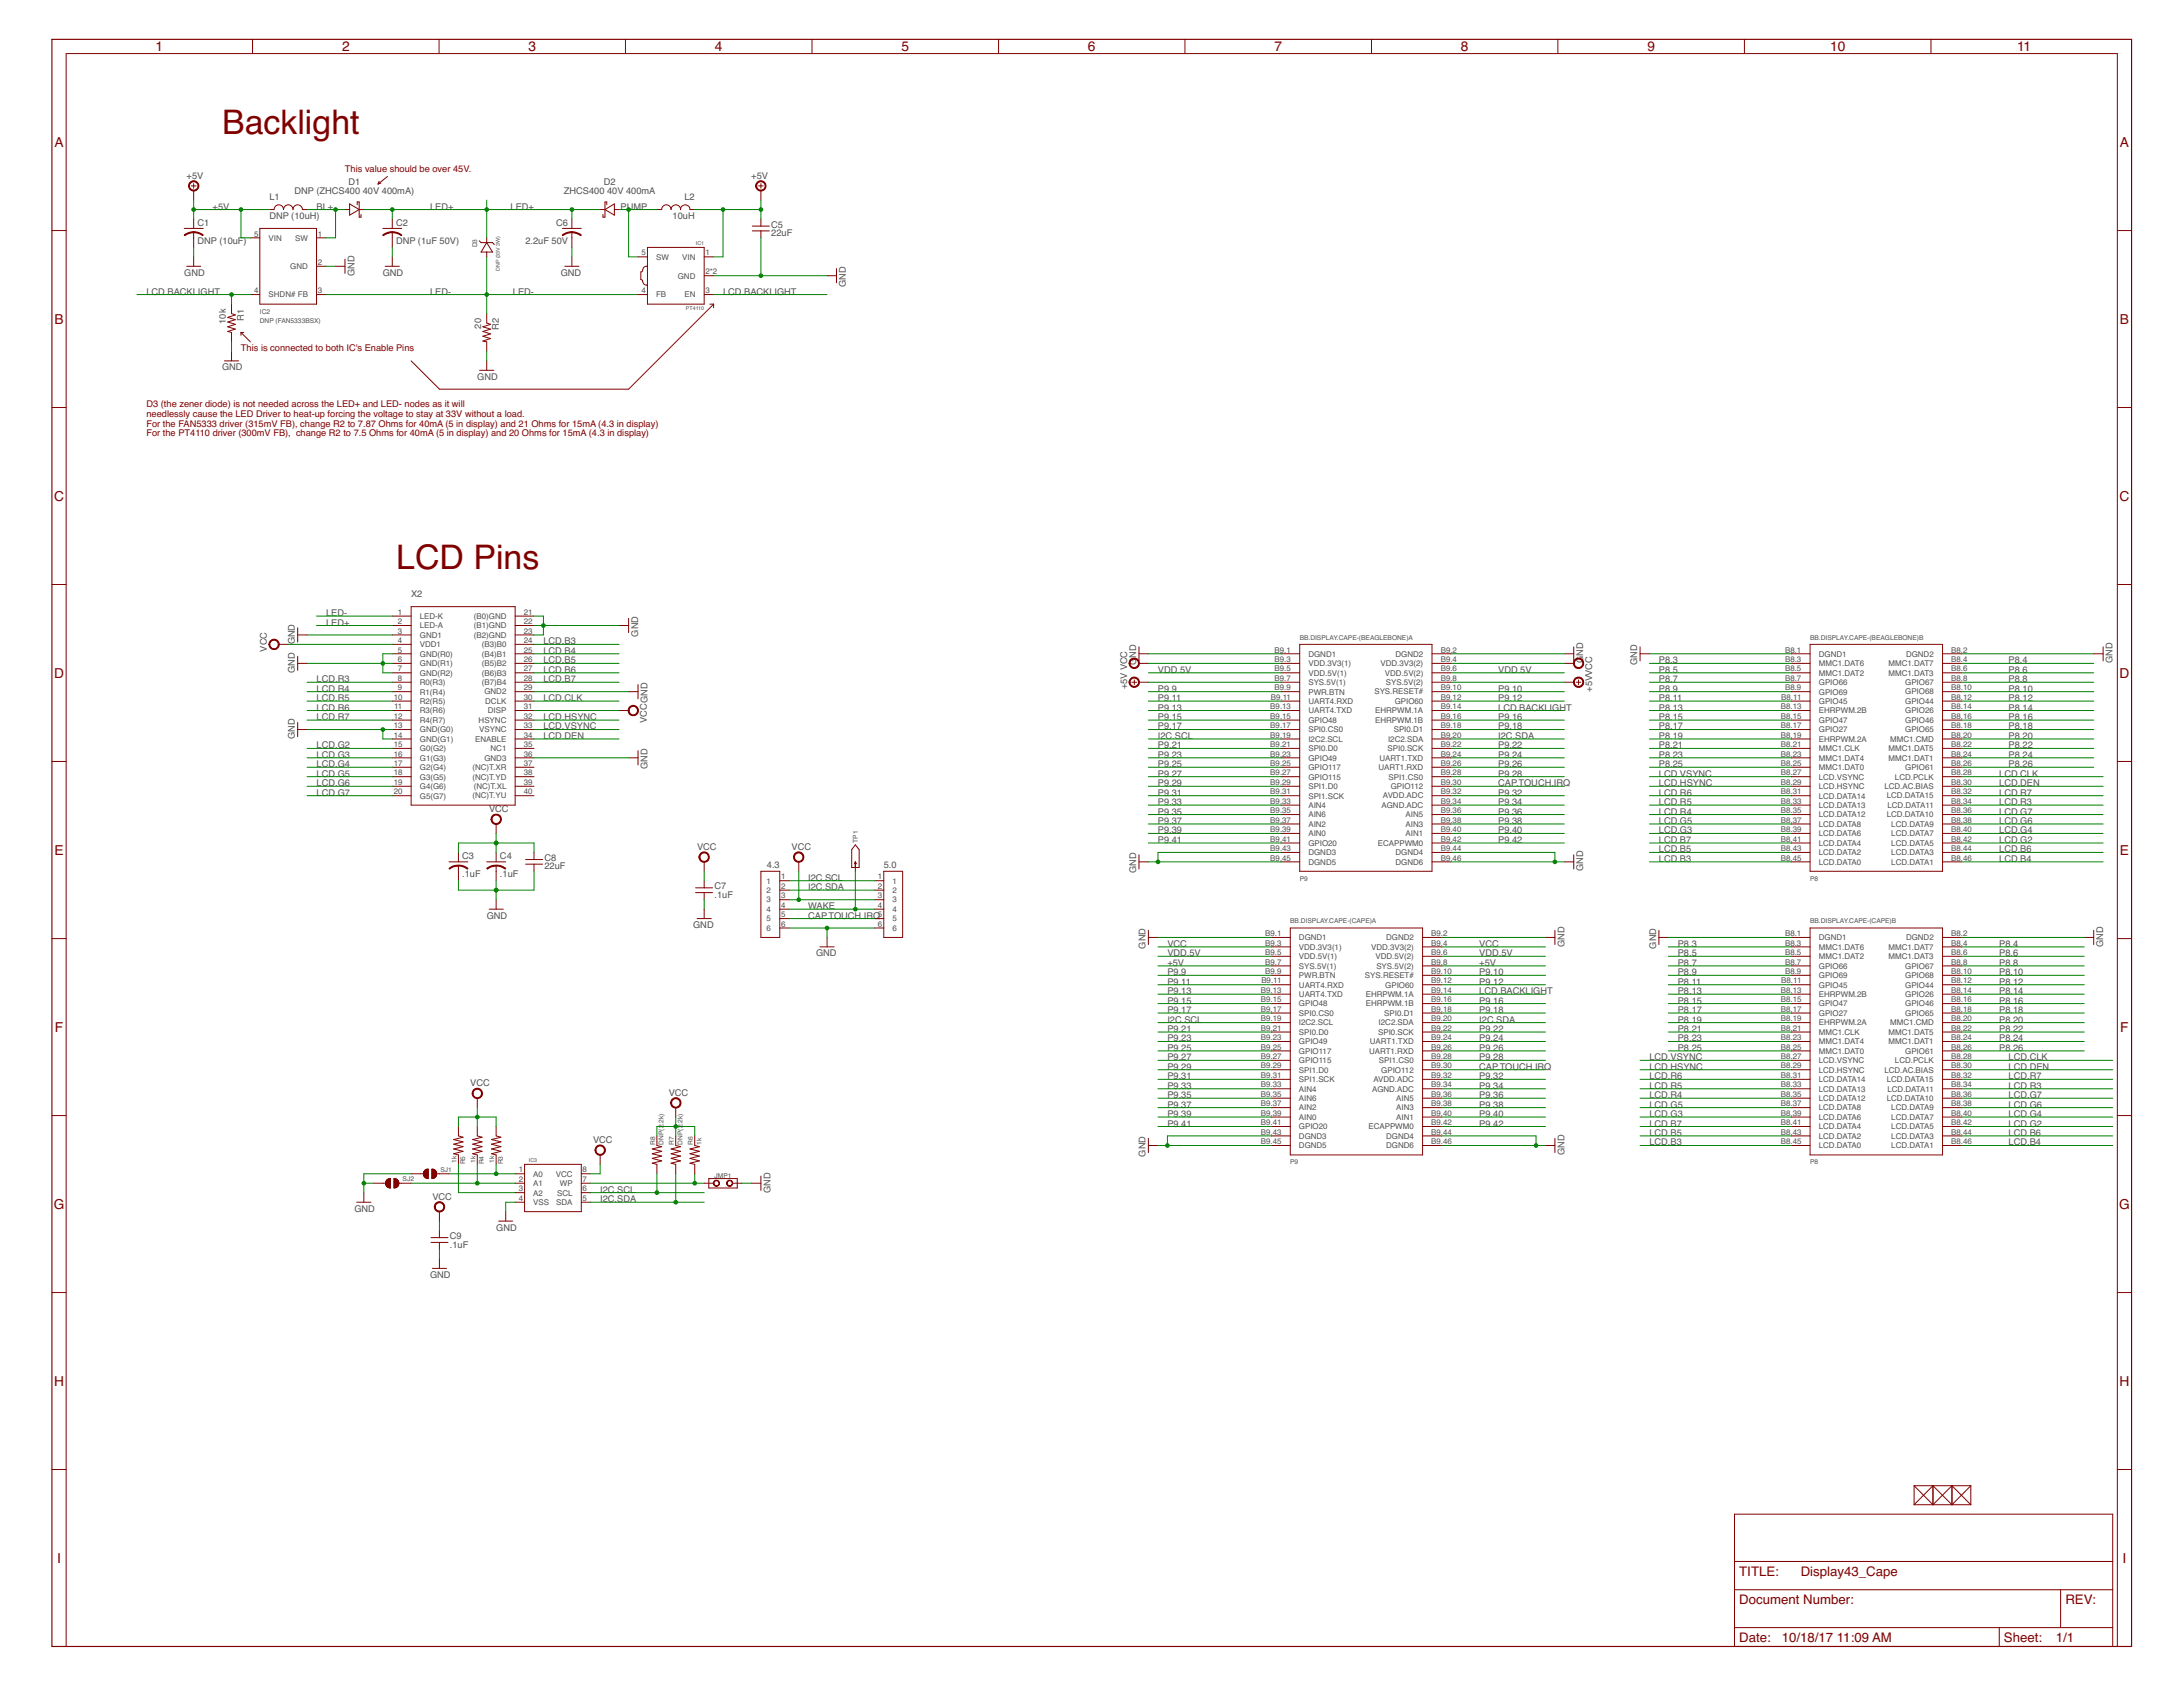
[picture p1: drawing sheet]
<svg xmlns="http://www.w3.org/2000/svg" width="279mm" height="216mm" viewBox="0 0 279 216" stroke-linecap="round" stroke-linejoin="round" font-family="sans-serif">
<defs><g id="words">
<g font-size="4.3" fill="#800000">
<text x="28.4" y="17.1">Backlight</text>
<text x="50.7" y="72.8">LCD Pins</text>
</g>
<g font-size="1.8" fill="#800000">
<text x="19.9" y="6.6">1</text>
<text x="43.8" y="6.6">2</text>
<text x="67.6" y="6.6">3</text>
<text x="91.5" y="6.6">4</text>
<text x="115.4" y="6.6">5</text>
<text x="139.2" y="6.6">6</text>
<text x="163.1" y="6.6">7</text>
<text x="187" y="6.6">8</text>
<text x="210.8" y="6.6">9</text>
<text x="234.2" y="6.6">10</text>
<text x="258.2" y="6.6">11</text>
<text x="7" y="18.8">A</text>
<text x="271.3" y="18.8">A</text>
<text x="7" y="41.4">B</text>
<text x="271.3" y="41.4">B</text>
<text x="6.9" y="64.1">C</text>
<text x="271.3" y="64.1">C</text>
<text x="6.9" y="86.7">D</text>
<text x="271.3" y="86.7">D</text>
<text x="7" y="109.4">E</text>
<text x="271.3" y="109.4">E</text>
<text x="7" y="132">F</text>
<text x="271.4" y="132">F</text>
<text x="6.9" y="154.7">G</text>
<text x="271.2" y="154.7">G</text>
<text x="6.9" y="177.4">H</text>
<text x="271.3" y="177.4">H</text>
<text x="7.3" y="200">I</text>
<text x="271.7" y="200">I</text>
</g>
<g font-size="1.7" fill="#800000">
<text x="222.6" y="201.6">TITLE:</text>
<text x="230.5" y="201.6">Display43_Cape</text>
<text x="222.6" y="205.3">Document Number:</text>
<text x="264.3" y="205.3">REV:</text>
<text x="222.6" y="210.1">Date:</text>
<text x="228" y="210.1">10/18/17</text>
<text x="235.1" y="210.1">11:09 AM</text>
<text x="256.5" y="210.1">Sheet:</text>
<text x="263.1" y="210.1">1/1</text>
</g>
<g font-size="1.2" fill="#505050">
<text x="23.9" y="22.9">+5V</text>
<text x="44.6" y="23.7">D1</text>
<text x="77.3" y="23.7">D2</text>
<text x="96.2" y="22.9">+5V</text>
<text x="25.3" y="28.9">C1</text>
<text x="27.2" y="26.8">+5V</text>
<text x="34.5" y="28">DNP (10uH)</text>
<text x="34.5" y="25.6">L1</text>
<text x="37.7" y="24.9">DNP (ZHCS400</text>
<text x="40.5" y="26.8">BL+</text>
<text x="46.4" y="24.9">40V 400mA)</text>
<text x="50.7" y="28.9">C2</text>
<text x="55" y="26.8">LED+</text>
<text x="65.3" y="26.8">LED+</text>
<text x="71.2" y="28.9">C6</text>
<text x="72.2" y="24.9">ZHCS400</text>
<text x="77.7" y="24.9">40V 400mA</text>
<text x="79.4" y="26.8">PUMP</text>
<text x="86.1" y="28">10uH</text>
<text x="87.6" y="25.6">L2</text>
<text x="98.7" y="29.1">C5</text>
<text x="23.6" y="35.3">GND</text>
<text x="25.3" y="31.2">DNP (10uF)</text>
<text x="45.4" y="35.3" transform="rotate(-90 45.4 35.3)">GND</text>
<text x="49" y="35.3">GND</text>
<text x="50.7" y="31.2">DNP (1uF 50V)</text>
<text x="67.2" y="31.2">2.2uF 50V</text>
<text x="71.8" y="35.3">GND</text>
<text x="98.7" y="30.2">22uF</text>
<text x="18.7" y="37.7">LCD.BACKLIGHT</text>
<text x="28.9" y="41.4" transform="rotate(-90 28.9 41.4)">10k</text>
<text x="31.2" y="41" transform="rotate(-90 31.2 41)">R1</text>
<text x="55" y="37.7">LED-</text>
<text x="65.6" y="37.7">LED-</text>
<text x="92.5" y="37.7">LCD.BACKLIGHT</text>
<text x="108.3" y="36.7" transform="rotate(-90 108.3 36.7)">GND</text>
<text x="28.4" y="47.4">GND</text>
<text x="61.6" y="42" transform="rotate(-90 61.6 42)">20</text>
<text x="63.9" y="42.3" transform="rotate(-90 63.9 42.3)">R2</text>
<text x="61.1" y="48.6">GND</text>
<text x="52.6" y="76.4">X2</text>
<text x="34.2" y="83.4" transform="rotate(-90 34.2 83.4)">VCC</text>
<text x="37.7" y="82.5" transform="rotate(-90 37.7 82.5)">GND</text>
<text x="41.7" y="80.1">LED+</text>
<text x="41.7" y="78.8">LED-</text>
<text x="69.6" y="82.5">LCD.B3</text>
<text x="69.6" y="83.7">LCD.B4</text>
<text x="81.7" y="81.5" transform="rotate(-90 81.7 81.5)">GND</text>
<text x="37.7" y="86.1" transform="rotate(-90 37.7 86.1)">GND</text>
<text x="40.5" y="87.3">LCD.R3</text>
<text x="40.5" y="88.5">LCD.R4</text>
<text x="40.5" y="89.7">LCD.R5</text>
<text x="69.6" y="84.9">LCD.B5</text>
<text x="69.6" y="86.1">LCD.B6</text>
<text x="69.6" y="87.3">LCD.B7</text>
<text x="69.6" y="89.7">LCD.CLK</text>
<text x="144.3" y="88.2" transform="rotate(-90 144.3 88.2)">+5V VCC</text>
<text x="145.4" y="85.1" transform="rotate(-90 145.4 85.1)">GND</text>
<text x="148.2" y="86.1">VDD.5V</text>
<text x="148.2" y="88.5">P9.9</text>
<text x="148.2" y="89.7">P9.11</text>
<text x="191.8" y="86.1">VDD.5V</text>
<text x="191.8" y="88.5">P9.10</text>
<text x="191.8" y="89.7">P9.12</text>
<text x="202.6" y="84.9" transform="rotate(-90 202.6 84.9)">GND</text>
<text x="203.8" y="88.5" transform="rotate(-90 203.8 88.5)">+5 VCC</text>
<text x="209.5" y="85.1" transform="rotate(-90 209.5 85.1)">GND</text>
<text x="212.3" y="84.9">P8.3</text>
<text x="212.3" y="86.1">P8.5</text>
<text x="212.3" y="87.3">P8.7</text>
<text x="212.3" y="88.5">P8.9</text>
<text x="212.3" y="89.7">P8.11</text>
<text x="257.1" y="84.9">P8.4</text>
<text x="257.1" y="86.1">P8.6</text>
<text x="257.1" y="87.3">P8.8</text>
<text x="257.1" y="88.5">P8.10</text>
<text x="257.1" y="89.7">P8.12</text>
<text x="270.4" y="84.9" transform="rotate(-90 270.4 84.9)">GND</text>
<text x="37.7" y="94.6" transform="rotate(-90 37.7 94.6)">GND</text>
<text x="40.5" y="90.9">LCD.R6</text>
<text x="40.5" y="92.1">LCD.R7</text>
<text x="40.5" y="95.8">LCD.G2</text>
<text x="69.6" y="93.4">LCD.VSYNC</text>
<text x="69.6" y="92.1">LCD.HSYNC</text>
<text x="69.6" y="94.6">LCD.DEN</text>
<text x="82.8" y="92.5" transform="rotate(-90 82.8 92.5)">VCCGND</text>
<text x="148.2" y="94.6">I2C.SCL</text>
<text x="148.2" y="90.9">P9.13</text>
<text x="148.2" y="92.1">P9.15</text>
<text x="148.2" y="93.4">P9.17</text>
<text x="148.2" y="95.8">P9.21</text>
<text x="191.8" y="94.6">I2C.SDA</text>
<text x="191.8" y="90.9">LCD.BACKLIGHT</text>
<text x="191.8" y="92.1">P9.16</text>
<text x="191.8" y="93.4">P9.18</text>
<text x="191.8" y="95.8">P9.22</text>
<text x="212.3" y="90.9">P8.13</text>
<text x="212.3" y="92.1">P8.15</text>
<text x="212.3" y="93.4">P8.17</text>
<text x="212.3" y="94.6">P8.19</text>
<text x="212.3" y="95.8">P8.21</text>
<text x="257.1" y="90.9">P8.14</text>
<text x="257.1" y="92.1">P8.16</text>
<text x="257.1" y="93.4">P8.18</text>
<text x="257.1" y="94.6">P8.20</text>
<text x="257.1" y="95.8">P8.22</text>
<text x="40.5" y="97">LCD.G3</text>
<text x="40.5" y="98.2">LCD.G4</text>
<text x="40.5" y="99.4">LCD.G5</text>
<text x="40.5" y="100.6">LCD.G6</text>
<text x="40.5" y="101.8">LCD.G7</text>
<text x="82.9" y="98.4" transform="rotate(-90 82.9 98.4)">GND</text>
<text x="148.2" y="97">P9.23</text>
<text x="148.2" y="98.2">P9.25</text>
<text x="148.2" y="99.4">P9.27</text>
<text x="148.2" y="100.6">P9.29</text>
<text x="148.2" y="101.8">P9.31</text>
<text x="191.8" y="97">P9.24</text>
<text x="191.8" y="98.2">P9.26</text>
<text x="191.8" y="99.4">P9.28</text>
<text x="191.8" y="100.6">CAP.TOUCH.IRQ</text>
<text x="191.8" y="101.8">P9.32</text>
<text x="212.3" y="101.8">LCD.R6</text>
<text x="212.3" y="99.4">LCD.VSYNC</text>
<text x="212.3" y="100.6">LCD.HSYNC</text>
<text x="212.3" y="97">P8.23</text>
<text x="212.3" y="98.2">P8.25</text>
<text x="255.9" y="101.8">LCD.R7</text>
<text x="255.9" y="99.4">LCD.CLK</text>
<text x="255.9" y="100.6">LCD.DEN</text>
<text x="257.1" y="97">P8.24</text>
<text x="257.1" y="98.2">P8.26</text>
<text x="62.6" y="103.9">VCC</text>
<text x="148.2" y="103">P9.33</text>
<text x="148.2" y="104.2">P9.35</text>
<text x="148.2" y="105.5">P9.37</text>
<text x="148.2" y="106.7">P9.39</text>
<text x="148.2" y="107.9">P9.41</text>
<text x="191.8" y="103">P9.34</text>
<text x="191.8" y="104.2">P9.36</text>
<text x="191.8" y="105.5">P9.38</text>
<text x="191.8" y="106.7">P9.40</text>
<text x="191.8" y="107.9">P9.42</text>
<text x="212.3" y="104.2">LCD.R4</text>
<text x="212.3" y="103">LCD.R5</text>
<text x="212.3" y="106.7">LCD.G3</text>
<text x="212.3" y="105.5">LCD.G5</text>
<text x="212.3" y="107.9">LCD.B7</text>
<text x="255.9" y="103">LCD.R3</text>
<text x="255.9" y="107.9">LCD.G2</text>
<text x="255.9" y="106.7">LCD.G4</text>
<text x="255.9" y="105.5">LCD.G6</text>
<text x="255.9" y="104.2">LCD.G7</text>
<text x="59.2" y="112.3">.1uF</text>
<text x="59.2" y="110">C3</text>
<text x="64" y="112.3">.1uF</text>
<text x="64" y="110">C4</text>
<text x="69.7" y="111.3">22uF</text>
<text x="69.7" y="110.2">C8</text>
<text x="89.2" y="108.8">VCC</text>
<text x="91.5" y="113.8">C7</text>
<text x="98.2" y="111.1">4.3</text>
<text x="101.3" y="108.8">VCC</text>
<text x="103.4" y="113.9">I2C.SDA</text>
<text x="103.4" y="112.7">I2C.SCL</text>
<text x="113.1" y="111.1">5.0</text>
<text x="145.4" y="111.7" transform="rotate(-90 145.4 111.7)">GND</text>
<text x="202.6" y="111.5" transform="rotate(-90 202.6 111.5)">GND</text>
<text x="212.3" y="110.3">LCD.B3</text>
<text x="212.3" y="109.1">LCD.B5</text>
<text x="255.9" y="110.3">LCD.B4</text>
<text x="255.9" y="109.1">LCD.B6</text>
<text x="62.3" y="117.6">GND</text>
<text x="88.7" y="118.8">GND</text>
<text x="91.5" y="114.9">.1uF</text>
<text x="103.4" y="116.3">WAKE</text>
<text x="103.4" y="117.6">CAP.TOUCH.IRQ</text>
<text x="104.4" y="122.4">GND</text>
<text x="146.6" y="121.4" transform="rotate(-90 146.6 121.4)">GND</text>
<text x="149.4" y="121.2">VCC</text>
<text x="149.4" y="123.6">+5V</text>
<text x="149.4" y="122.4">VDD.5V</text>
<text x="149.4" y="124.8">P9.9</text>
<text x="189.3" y="121.2">VCC</text>
<text x="189.3" y="123.6">+5V</text>
<text x="189.3" y="122.4">VDD.5V</text>
<text x="189.3" y="124.8">P9.10</text>
<text x="200.2" y="121.2" transform="rotate(-90 200.2 121.2)">GND</text>
<text x="212" y="121.4" transform="rotate(-90 212 121.4)">GND</text>
<text x="214.7" y="121.2">P8.3</text>
<text x="214.7" y="122.4">P8.5</text>
<text x="214.7" y="123.6">P8.7</text>
<text x="214.7" y="124.8">P8.9</text>
<text x="255.9" y="121.2">P8.4</text>
<text x="255.9" y="122.4">P8.6</text>
<text x="255.9" y="123.6">P8.8</text>
<text x="255.9" y="124.8">P8.10</text>
<text x="269.2" y="121.2" transform="rotate(-90 269.2 121.2)">GND</text>
<text x="149.4" y="130.9">I2C.SCL</text>
<text x="149.4" y="126">P9.11</text>
<text x="149.4" y="127.2">P9.13</text>
<text x="149.4" y="128.4">P9.15</text>
<text x="149.4" y="129.7">P9.17</text>
<text x="189.3" y="130.9">I2C.SDA</text>
<text x="189.3" y="127.2">LCD.BACKLIGHT</text>
<text x="189.3" y="126">P9.12</text>
<text x="189.3" y="128.4">P9.16</text>
<text x="189.3" y="129.7">P9.18</text>
<text x="214.7" y="126">P8.11</text>
<text x="214.7" y="127.2">P8.13</text>
<text x="214.7" y="128.4">P8.15</text>
<text x="214.7" y="129.7">P8.17</text>
<text x="214.7" y="130.9">P8.19</text>
<text x="255.9" y="126">P8.12</text>
<text x="255.9" y="127.2">P8.14</text>
<text x="255.9" y="128.4">P8.16</text>
<text x="255.9" y="129.7">P8.18</text>
<text x="255.9" y="130.9">P8.20</text>
<text x="149.4" y="132.1">P9.21</text>
<text x="149.4" y="133.3">P9.23</text>
<text x="149.4" y="134.5">P9.25</text>
<text x="149.4" y="135.7">P9.27</text>
<text x="149.4" y="136.9">P9.29</text>
<text x="189.3" y="132.1">P9.22</text>
<text x="189.3" y="133.3">P9.24</text>
<text x="189.3" y="134.5">P9.26</text>
<text x="189.3" y="135.7">P9.28</text>
<text x="189.3" y="136.9">CAP.TOUCH.IRQ</text>
<text x="211.1" y="135.7">LCD.VSYNC</text>
<text x="211.1" y="136.9">LCD.HSYNC</text>
<text x="214.7" y="132.1">P8.21</text>
<text x="214.7" y="133.3">P8.23</text>
<text x="214.7" y="134.5">P8.25</text>
<text x="255.9" y="132.1">P8.22</text>
<text x="255.9" y="133.3">P8.24</text>
<text x="255.9" y="134.5">P8.26</text>
<text x="257.1" y="135.7">LCD.CLK</text>
<text x="257.1" y="136.9">LCD.DEN</text>
<text x="60.2" y="139">VCC</text>
<text x="85.6" y="140.2">VCC</text>
<text x="149.4" y="138.1">P9.31</text>
<text x="149.4" y="139.3">P9.33</text>
<text x="149.4" y="140.5">P9.35</text>
<text x="149.4" y="141.8">P9.37</text>
<text x="149.4" y="143">P9.39</text>
<text x="189.3" y="138.1">P9.32</text>
<text x="189.3" y="139.3">P9.34</text>
<text x="189.3" y="140.5">P9.36</text>
<text x="189.3" y="141.8">P9.38</text>
<text x="189.3" y="143">P9.40</text>
<text x="211.1" y="140.5">LCD.R4</text>
<text x="211.1" y="139.3">LCD.R5</text>
<text x="211.1" y="138.1">LCD.R6</text>
<text x="211.1" y="143">LCD.G3</text>
<text x="211.1" y="141.8">LCD.G5</text>
<text x="257.1" y="139.3">LCD.R3</text>
<text x="257.1" y="138.1">LCD.R7</text>
<text x="257.1" y="143">LCD.G4</text>
<text x="257.1" y="141.8">LCD.G6</text>
<text x="257.1" y="140.5">LCD.G7</text>
<text x="75.9" y="146.3">VCC</text>
<text x="146.6" y="148" transform="rotate(-90 146.6 148)">GND</text>
<text x="149.4" y="144.2">P9.41</text>
<text x="189.3" y="144.2">P9.42</text>
<text x="200.2" y="147.8" transform="rotate(-90 200.2 147.8)">GND</text>
<text x="211.1" y="146.6">LCD.B3</text>
<text x="211.1" y="145.4">LCD.B5</text>
<text x="211.1" y="144.2">LCD.B7</text>
<text x="257.1" y="144.2">LCD.G2</text>
<text x="257.1" y="146.6">LCD.B4</text>
<text x="257.1" y="145.4">LCD.B6</text>
<text x="45.4" y="155.1">GND</text>
<text x="55.3" y="153.5">VCC</text>
<text x="76.8" y="153.9">I2C.SDA</text>
<text x="76.8" y="152.6">I2C.SCL</text>
<text x="98.6" y="152.6" transform="rotate(-90 98.6 152.6)">GND</text>
<text x="57.6" y="159.7">.1uF</text>
<text x="57.6" y="158.6">C9</text>
<text x="63.5" y="157.5">GND</text>
<text x="55" y="163.5">GND</text>
</g>
<g font-size="1.2" fill="#800000">
<text x="44.2" y="22">This value should be over 45V.</text>
<text x="30.8" y="45">This is connected to both IC's Enable Pins</text>
<text x="18.7" y="52">D3 (the zener diode) is not needed across the LED+ and LED- nodes as it will</text>
<text x="18.7" y="53.3">needlessly cause the LED Driver to heat-up forcing the voltage to stay at 33V without a load.</text>
<text x="18.7" y="54.6">For the FAN5333 driver (315mV FB), change R2 to 7.87 Ohms for 40mA (5 in display) and 21 Ohms for 15mA (4.3 in display)</text>
<text x="18.7" y="55.9">For the PT4110 driver (300mV FB), change R2 to 7.5 Ohms for 40mA (5 in display) and 20 Ohms for 15mA (4.3 in display)</text>
</g>
<g font-size="1" fill="#505050">
<text x="32.5" y="30.3">5</text>
<text x="34.4" y="30.8">VIN</text>
<text x="37.1" y="34.4">GND</text>
<text x="37.8" y="30.8">SW</text>
<text x="40.7" y="30.3">1</text>
<text x="40.7" y="33.9">2</text>
<text x="82.1" y="32.7">5</text>
<text x="84" y="33.2">SW</text>
<text x="86.7" y="35.7">GND</text>
<text x="87.3" y="33.2">VIN</text>
<text x="90.3" y="32.7">1</text>
<text x="90.3" y="35.1">2*2</text>
<text x="32.5" y="37.5">4</text>
<text x="34.4" y="38.1">SHDN# FB</text>
<text x="40.7" y="37.5">3</text>
<text x="82.1" y="37.5">4</text>
<text x="84" y="38.1">FB</text>
<text x="87.6" y="38.1">EN</text>
<text x="90.3" y="37.5">3</text>
<text x="50.9" y="78.7">1</text>
<text x="50.9" y="79.9">2</text>
<text x="50.9" y="81.1">3</text>
<text x="50.9" y="82.3">4</text>
<text x="50.9" y="83.5">5</text>
<text x="53.7" y="79.2">LED-K</text>
<text x="53.7" y="80.4">LED-A</text>
<text x="53.7" y="81.6">GND1</text>
<text x="53.7" y="82.8">VDD1</text>
<text x="60.6" y="79.2">(B0)GND</text>
<text x="60.6" y="80.4">(B1)GND</text>
<text x="60.6" y="81.6">(B2)GND</text>
<text x="61.7" y="82.8">(B3)B0</text>
<text x="67" y="78.7">21</text>
<text x="67" y="79.9">22</text>
<text x="67" y="81.1">23</text>
<text x="67" y="82.3">24</text>
<text x="67" y="83.5">25</text>
<text x="163.1" y="83.5">B9.1</text>
<text x="184.4" y="83.5">B9.2</text>
<text x="228.5" y="83.5">B8.1</text>
<text x="249.7" y="83.5">B8.2</text>
<text x="50.4" y="89.6">10</text>
<text x="50.9" y="84.7">6</text>
<text x="50.9" y="85.9">7</text>
<text x="50.9" y="87.1">8</text>
<text x="50.9" y="88.4">9</text>
<text x="53.7" y="84">GND(R0)</text>
<text x="53.7" y="85.3">GND(R1)</text>
<text x="53.7" y="86.5">GND(R2)</text>
<text x="53.7" y="87.7">R0(R3)</text>
<text x="53.7" y="88.9">R1(R4)</text>
<text x="61.7" y="84">(B4)B1</text>
<text x="61.7" y="85.2">(B5)B2</text>
<text x="61.7" y="86.5">(B6)B3</text>
<text x="61.7" y="87.7">(B7)B4</text>
<text x="62" y="88.9">GND2</text>
<text x="67" y="84.7">26</text>
<text x="67" y="85.9">27</text>
<text x="67" y="87.1">28</text>
<text x="67" y="88.4">29</text>
<text x="67" y="89.6">30</text>
<text x="162.7" y="89.6">B9.11</text>
<text x="163.1" y="84.7">B9.3</text>
<text x="163.1" y="85.9">B9.5</text>
<text x="163.1" y="87.1">B9.7</text>
<text x="163.1" y="88.4">B9.9</text>
<text x="167.5" y="84">DGND1</text>
<text x="167.5" y="85.3">VDD.3V3(1)</text>
<text x="167.5" y="86.5">VDD.5V(1)</text>
<text x="167.5" y="87.7">SYS.5V(1)</text>
<text x="167.5" y="88.9">PWR.BTN</text>
<text x="175.9" y="88.9">SYS.RESET#</text>
<text x="176.7" y="85.2">VDD.3V3(2)</text>
<text x="177.3" y="86.5">VDD.5V(2)</text>
<text x="177.4" y="87.7">SYS.5V(2)</text>
<text x="178.6" y="84">DGND2</text>
<text x="184.4" y="84.7">B9.4</text>
<text x="184.4" y="85.9">B9.6</text>
<text x="184.4" y="87.1">B9.8</text>
<text x="184.4" y="88.4">B9.10</text>
<text x="184.4" y="89.6">B9.12</text>
<text x="228" y="89.6">B8.11</text>
<text x="228.5" y="84.7">B8.3</text>
<text x="228.5" y="85.9">B8.5</text>
<text x="228.5" y="87.1">B8.7</text>
<text x="228.5" y="88.4">B8.9</text>
<text x="232.8" y="84">DGND1</text>
<text x="232.8" y="85.3">MMC1.DAT6</text>
<text x="232.8" y="86.5">MMC1.DAT2</text>
<text x="232.8" y="87.7">GPIO66</text>
<text x="232.8" y="88.9">GPIO69</text>
<text x="241.7" y="85.2">MMC1.DAT7</text>
<text x="241.7" y="86.5">MMC1.DAT3</text>
<text x="243.8" y="87.7">GPIO67</text>
<text x="243.8" y="88.9">GPIO68</text>
<text x="243.9" y="84">DGND2</text>
<text x="249.7" y="84.7">B8.4</text>
<text x="249.7" y="85.9">B8.6</text>
<text x="249.7" y="87.1">B8.8</text>
<text x="249.7" y="88.4">B8.10</text>
<text x="249.7" y="89.6">B8.12</text>
<text x="50.4" y="92">12</text>
<text x="50.4" y="93.2">13</text>
<text x="50.4" y="94.4">14</text>
<text x="50.4" y="95.6">15</text>
<text x="50.4" y="90.8">11</text>
<text x="53.7" y="91.3">R3(R6)</text>
<text x="53.7" y="92.5">R4(R7)</text>
<text x="53.7" y="93.7">GND(G0)</text>
<text x="53.7" y="94.9">GND(G1)</text>
<text x="53.7" y="90.1">R2(R5)</text>
<text x="60.8" y="94.9">ENABLE</text>
<text x="61.3" y="92.5">HSYNC</text>
<text x="61.3" y="93.7">VSYNC</text>
<text x="62.1" y="90.1">DCLK</text>
<text x="62.4" y="91.3">DISP</text>
<text x="67" y="90.8">31</text>
<text x="67" y="92">32</text>
<text x="67" y="93.2">33</text>
<text x="67" y="94.4">34</text>
<text x="67" y="95.6">35</text>
<text x="162.6" y="90.8">B9.13</text>
<text x="162.6" y="92">B9.15</text>
<text x="162.6" y="93.2">B9.17</text>
<text x="162.6" y="94.4">B9.19</text>
<text x="162.6" y="95.6">B9.21</text>
<text x="167.5" y="90.1">UART4.RXD</text>
<text x="167.5" y="91.3">UART4.TXD</text>
<text x="167.5" y="92.5">GPIO48</text>
<text x="167.5" y="93.7">SPI0.CS0</text>
<text x="167.5" y="94.9">I2C2.SCL</text>
<text x="176" y="91.3">EHRPWM.1A</text>
<text x="176" y="92.5">EHRPWM.1B</text>
<text x="177.7" y="94.9">I2C2.SDA</text>
<text x="178.4" y="93.7">SPI0.D1</text>
<text x="178.5" y="90.1">GPIO60</text>
<text x="184.4" y="90.8">B9.14</text>
<text x="184.4" y="92">B9.16</text>
<text x="184.4" y="93.2">B9.18</text>
<text x="184.4" y="94.4">B9.20</text>
<text x="184.4" y="95.6">B9.22</text>
<text x="227.9" y="90.8">B8.13</text>
<text x="227.9" y="92">B8.15</text>
<text x="227.9" y="93.2">B8.17</text>
<text x="227.9" y="94.4">B8.19</text>
<text x="227.9" y="95.6">B8.21</text>
<text x="232.8" y="90.1">GPIO45</text>
<text x="232.8" y="91.3">EHRPWM.2B</text>
<text x="232.8" y="92.5">GPIO47</text>
<text x="232.8" y="93.7">GPIO27</text>
<text x="232.8" y="94.9">EHRPWM.2A</text>
<text x="241.9" y="94.9">MMC1.CMD</text>
<text x="243.8" y="90.1">GPIO44</text>
<text x="243.8" y="91.3">GPIO26</text>
<text x="243.8" y="92.5">GPIO46</text>
<text x="243.8" y="93.7">GPIO65</text>
<text x="249.7" y="90.8">B8.14</text>
<text x="249.7" y="92">B8.16</text>
<text x="249.7" y="93.2">B8.18</text>
<text x="249.7" y="94.4">B8.20</text>
<text x="249.7" y="95.6">B8.22</text>
<text x="50.4" y="96.8">16</text>
<text x="50.4" y="98">17</text>
<text x="50.4" y="99.2">18</text>
<text x="50.4" y="100.4">19</text>
<text x="50.4" y="101.7">20</text>
<text x="53.7" y="96.1">G0(G2)</text>
<text x="53.7" y="97.4">G1(G3)</text>
<text x="53.7" y="98.6">G2(G4)</text>
<text x="53.7" y="99.8">G3(G5)</text>
<text x="53.7" y="101">G4(G6)</text>
<text x="60.5" y="98.6">(NC)T.XR</text>
<text x="60.5" y="99.8">(NC)T.YD</text>
<text x="60.6" y="101">(NC)T.XL</text>
<text x="62" y="97.3">GND3</text>
<text x="62.8" y="96.1">NC1</text>
<text x="67" y="96.8">36</text>
<text x="67" y="98">37</text>
<text x="67" y="99.2">38</text>
<text x="67" y="100.4">39</text>
<text x="67" y="101.7">40</text>
<text x="162.6" y="96.8">B9.23</text>
<text x="162.6" y="98">B9.25</text>
<text x="162.6" y="99.2">B9.27</text>
<text x="162.6" y="100.4">B9.29</text>
<text x="162.6" y="101.7">B9.31</text>
<text x="167.5" y="97.4">GPIO49</text>
<text x="167.5" y="98.6">GPIO117</text>
<text x="167.5" y="99.8">GPIO115</text>
<text x="167.5" y="101">SPI1.D0</text>
<text x="167.5" y="96.1">SPI0.D0</text>
<text x="176.4" y="98.6">UART1.RXD</text>
<text x="176.5" y="97.3">UART1.TXD</text>
<text x="177.6" y="96.1">SPI0.SCK</text>
<text x="177.7" y="99.8">SPI1.CS0</text>
<text x="178" y="101">GPIO112</text>
<text x="184.4" y="96.8">B9.24</text>
<text x="184.4" y="98">B9.26</text>
<text x="184.4" y="99.2">B9.28</text>
<text x="184.4" y="100.4">B9.30</text>
<text x="184.4" y="101.7">B9.32</text>
<text x="227.9" y="96.8">B8.23</text>
<text x="227.9" y="98">B8.25</text>
<text x="227.9" y="99.2">B8.27</text>
<text x="227.9" y="100.4">B8.29</text>
<text x="227.9" y="101.7">B8.31</text>
<text x="232.8" y="96.1">MMC1.CLK</text>
<text x="232.8" y="97.4">MMC1.DAT4</text>
<text x="232.8" y="98.6">MMC1.DAT0</text>
<text x="232.8" y="99.8">LCD.VSYNC</text>
<text x="232.8" y="101">LCD.HSYNC</text>
<text x="241.2" y="101">LCD.AC.BIAS</text>
<text x="241.7" y="96.1">MMC1.DAT5</text>
<text x="241.7" y="97.3">MMC1.DAT1</text>
<text x="242.5" y="99.8">LCD.PCLK</text>
<text x="243.8" y="98.6">GPIO61</text>
<text x="249.7" y="96.8">B8.24</text>
<text x="249.7" y="98">B8.26</text>
<text x="249.7" y="99.2">B8.28</text>
<text x="249.7" y="100.4">B8.30</text>
<text x="249.7" y="101.7">B8.32</text>
<text x="53.7" y="102.2">G5(G7)</text>
<text x="60.5" y="102.2">(NC)T.YU</text>
<text x="162.6" y="102.9">B9.33</text>
<text x="162.6" y="104.1">B9.35</text>
<text x="162.6" y="105.3">B9.37</text>
<text x="162.6" y="106.5">B9.39</text>
<text x="162.6" y="107.7">B9.41</text>
<text x="167.5" y="102.2">SPI1.SCK</text>
<text x="167.5" y="103.4">AIN4</text>
<text x="167.5" y="104.6">AIN6</text>
<text x="167.5" y="105.8">AIN2</text>
<text x="167.5" y="107">AIN0</text>
<text x="176.8" y="103.4">AGND.ADC</text>
<text x="177" y="102.2">AVDD.ADC</text>
<text x="179.9" y="104.6">AIN5</text>
<text x="179.9" y="105.8">AIN3</text>
<text x="179.9" y="107">AIN1</text>
<text x="184.4" y="102.9">B9.34</text>
<text x="184.4" y="104.1">B9.36</text>
<text x="184.4" y="105.3">B9.38</text>
<text x="184.4" y="106.5">B9.40</text>
<text x="184.4" y="107.7">B9.42</text>
<text x="227.9" y="102.9">B8.33</text>
<text x="227.9" y="104.1">B8.35</text>
<text x="227.9" y="105.3">B8.37</text>
<text x="227.9" y="106.5">B8.39</text>
<text x="227.9" y="107.7">B8.41</text>
<text x="232.8" y="102.2">LCD.DATA14</text>
<text x="232.8" y="103.4">LCD.DATA13</text>
<text x="232.8" y="104.6">LCD.DATA12</text>
<text x="232.8" y="105.8">LCD.DATA8</text>
<text x="232.8" y="107">LCD.DATA6</text>
<text x="241.5" y="102.2">LCD.DATA15</text>
<text x="241.5" y="104.6">LCD.DATA10</text>
<text x="241.6" y="103.4">LCD.DATA11</text>
<text x="242.1" y="105.8">LCD.DATA9</text>
<text x="242.1" y="107">LCD.DATA7</text>
<text x="249.7" y="102.9">B8.34</text>
<text x="249.7" y="104.1">B8.36</text>
<text x="249.7" y="105.3">B8.38</text>
<text x="249.7" y="106.5">B8.40</text>
<text x="249.7" y="107.7">B8.42</text>
<text x="98.1" y="113.1">1</text>
<text x="100" y="112.5">1</text>
<text x="100" y="113.8">2</text>
<text x="112.4" y="112.5">1</text>
<text x="112.4" y="113.8">2</text>
<text x="114.2" y="113.1">1</text>
<text x="162.6" y="108.9">B9.43</text>
<text x="162.6" y="110.1">B9.45</text>
<text x="167.5" y="108.2">GPIO20</text>
<text x="167.5" y="109.5">DGND3</text>
<text x="167.5" y="110.7">DGND5</text>
<text x="176.4" y="108.2">ECAPPWM0</text>
<text x="178.6" y="109.4">DGND4</text>
<text x="178.6" y="110.7">DGND6</text>
<text x="184.4" y="108.9">B9.44</text>
<text x="184.4" y="110.1">B9.46</text>
<text x="227.9" y="108.9">B8.43</text>
<text x="227.9" y="110.1">B8.45</text>
<text x="232.8" y="108.2">LCD.DATA4</text>
<text x="232.8" y="109.5">LCD.DATA2</text>
<text x="232.8" y="110.7">LCD.DATA0</text>
<text x="242.1" y="108.2">LCD.DATA5</text>
<text x="242.1" y="109.4">LCD.DATA3</text>
<text x="242.1" y="110.7">LCD.DATA1</text>
<text x="249.7" y="108.9">B8.44</text>
<text x="249.7" y="110.1">B8.46</text>
<text x="98.1" y="114.3">2</text>
<text x="98.1" y="115.5">3</text>
<text x="98.1" y="116.7">4</text>
<text x="98.1" y="117.9">5</text>
<text x="98.1" y="119.1">6</text>
<text x="100" y="115">3</text>
<text x="100" y="116.2">4</text>
<text x="100" y="117.4">5</text>
<text x="100" y="118.6">6</text>
<text x="112.4" y="115">3</text>
<text x="112.4" y="116.2">4</text>
<text x="112.4" y="117.4">5</text>
<text x="112.4" y="118.6">6</text>
<text x="114.2" y="114.3">2</text>
<text x="114.2" y="115.5">3</text>
<text x="114.2" y="116.7">4</text>
<text x="114.2" y="117.9">5</text>
<text x="114.2" y="119.1">6</text>
<text x="161.9" y="119.8">B9.1</text>
<text x="183.2" y="119.8">B9.2</text>
<text x="228.5" y="119.8">B8.1</text>
<text x="249.7" y="119.8">B8.2</text>
<text x="161.4" y="125.9">B9.11</text>
<text x="161.9" y="121">B9.3</text>
<text x="161.9" y="122.2">B9.5</text>
<text x="161.9" y="123.4">B9.7</text>
<text x="161.9" y="124.6">B9.9</text>
<text x="166.2" y="120.3">DGND1</text>
<text x="166.2" y="121.5">VDD.3V3(1)</text>
<text x="166.2" y="122.8">VDD.5V(1)</text>
<text x="166.2" y="124">SYS.5V(1)</text>
<text x="166.2" y="125.2">PWR.BTN</text>
<text x="174.7" y="125.2">SYS.RESET#</text>
<text x="175.5" y="121.5">VDD.3V3(2)</text>
<text x="176.1" y="122.8">VDD.5V(2)</text>
<text x="176.2" y="124">SYS.5V(2)</text>
<text x="177.4" y="120.3">DGND2</text>
<text x="183.2" y="121">B9.4</text>
<text x="183.2" y="122.2">B9.6</text>
<text x="183.2" y="123.4">B9.8</text>
<text x="183.2" y="124.6">B9.10</text>
<text x="183.2" y="125.9">B9.12</text>
<text x="228" y="125.9">B8.11</text>
<text x="228.5" y="121">B8.3</text>
<text x="228.5" y="122.2">B8.5</text>
<text x="228.5" y="123.4">B8.7</text>
<text x="228.5" y="124.6">B8.9</text>
<text x="232.8" y="120.3">DGND1</text>
<text x="232.8" y="121.5">MMC1.DAT6</text>
<text x="232.8" y="122.8">MMC1.DAT2</text>
<text x="232.8" y="124">GPIO66</text>
<text x="232.8" y="125.2">GPIO69</text>
<text x="241.7" y="121.5">MMC1.DAT7</text>
<text x="241.7" y="122.8">MMC1.DAT3</text>
<text x="243.8" y="124">GPIO67</text>
<text x="243.8" y="125.2">GPIO68</text>
<text x="243.9" y="120.3">DGND2</text>
<text x="249.7" y="121">B8.4</text>
<text x="249.7" y="122.2">B8.6</text>
<text x="249.7" y="123.4">B8.8</text>
<text x="249.7" y="124.6">B8.10</text>
<text x="249.7" y="125.9">B8.12</text>
<text x="161.4" y="127.1">B9.13</text>
<text x="161.4" y="128.3">B9.15</text>
<text x="161.4" y="129.5">B9.17</text>
<text x="161.4" y="130.7">B9.19</text>
<text x="161.4" y="131.9">B9.21</text>
<text x="166.2" y="126.4">UART4.RXD</text>
<text x="166.2" y="127.6">UART4.TXD</text>
<text x="166.2" y="128.8">GPIO48</text>
<text x="166.2" y="130">SPI0.CS0</text>
<text x="166.2" y="131.2">I2C2.SCL</text>
<text x="174.8" y="127.6">EHRPWM.1A</text>
<text x="174.8" y="128.8">EHRPWM.1B</text>
<text x="176.5" y="131.2">I2C2.SDA</text>
<text x="177.2" y="130">SPI0.D1</text>
<text x="177.3" y="126.4">GPIO60</text>
<text x="183.2" y="127.1">B9.14</text>
<text x="183.2" y="128.3">B9.16</text>
<text x="183.2" y="129.5">B9.18</text>
<text x="183.2" y="130.7">B9.20</text>
<text x="183.2" y="131.9">B9.22</text>
<text x="227.9" y="127.1">B8.13</text>
<text x="227.9" y="128.3">B8.15</text>
<text x="227.9" y="129.5">B8.17</text>
<text x="227.9" y="130.7">B8.19</text>
<text x="227.9" y="131.9">B8.21</text>
<text x="232.8" y="126.4">GPIO45</text>
<text x="232.8" y="127.6">EHRPWM.2B</text>
<text x="232.8" y="128.8">GPIO47</text>
<text x="232.8" y="130">GPIO27</text>
<text x="232.8" y="131.2">EHRPWM.2A</text>
<text x="241.9" y="131.2">MMC1.CMD</text>
<text x="243.8" y="126.4">GPIO44</text>
<text x="243.8" y="127.6">GPIO26</text>
<text x="243.8" y="128.8">GPIO46</text>
<text x="243.8" y="130">GPIO65</text>
<text x="249.7" y="127.1">B8.14</text>
<text x="249.7" y="128.3">B8.16</text>
<text x="249.7" y="129.5">B8.18</text>
<text x="249.7" y="130.7">B8.20</text>
<text x="249.7" y="131.9">B8.22</text>
<text x="161.4" y="133.1">B9.23</text>
<text x="161.4" y="134.3">B9.25</text>
<text x="161.4" y="135.5">B9.27</text>
<text x="161.4" y="136.7">B9.29</text>
<text x="161.4" y="138">B9.31</text>
<text x="166.2" y="133.6">GPIO49</text>
<text x="166.2" y="134.9">GPIO117</text>
<text x="166.2" y="136.1">GPIO115</text>
<text x="166.2" y="137.3">SPI1.D0</text>
<text x="166.2" y="132.4">SPI0.D0</text>
<text x="175.2" y="134.9">UART1.RXD</text>
<text x="175.3" y="133.6">UART1.TXD</text>
<text x="176.4" y="132.4">SPI0.SCK</text>
<text x="176.5" y="136.1">SPI1.CS0</text>
<text x="176.8" y="137.3">GPIO112</text>
<text x="183.2" y="133.1">B9.24</text>
<text x="183.2" y="134.3">B9.26</text>
<text x="183.2" y="135.5">B9.28</text>
<text x="183.2" y="136.7">B9.30</text>
<text x="183.2" y="138">B9.32</text>
<text x="227.9" y="133.1">B8.23</text>
<text x="227.9" y="134.3">B8.25</text>
<text x="227.9" y="135.5">B8.27</text>
<text x="227.9" y="136.7">B8.29</text>
<text x="227.9" y="138">B8.31</text>
<text x="232.8" y="132.4">MMC1.CLK</text>
<text x="232.8" y="133.6">MMC1.DAT4</text>
<text x="232.8" y="134.9">MMC1.DAT0</text>
<text x="232.8" y="136.1">LCD.VSYNC</text>
<text x="232.8" y="137.3">LCD.HSYNC</text>
<text x="241.2" y="137.3">LCD.AC.BIAS</text>
<text x="241.7" y="132.4">MMC1.DAT5</text>
<text x="241.7" y="133.6">MMC1.DAT1</text>
<text x="242.5" y="136.1">LCD.PCLK</text>
<text x="243.8" y="134.9">GPIO61</text>
<text x="249.7" y="133.1">B8.24</text>
<text x="249.7" y="134.3">B8.26</text>
<text x="249.7" y="135.5">B8.28</text>
<text x="249.7" y="136.7">B8.30</text>
<text x="249.7" y="138">B8.32</text>
<text x="161.4" y="139.2">B9.33</text>
<text x="161.4" y="140.4">B9.35</text>
<text x="161.4" y="141.6">B9.37</text>
<text x="161.4" y="142.8">B9.39</text>
<text x="166.2" y="138.5">SPI1.SCK</text>
<text x="166.2" y="139.7">AIN4</text>
<text x="166.2" y="140.9">AIN6</text>
<text x="166.2" y="142.1">AIN2</text>
<text x="166.2" y="143.3">AIN0</text>
<text x="175.6" y="139.7">AGND.ADC</text>
<text x="175.8" y="138.5">AVDD.ADC</text>
<text x="178.7" y="140.9">AIN5</text>
<text x="178.7" y="142.1">AIN3</text>
<text x="178.7" y="143.3">AIN1</text>
<text x="183.2" y="139.2">B9.34</text>
<text x="183.2" y="140.4">B9.36</text>
<text x="183.2" y="141.6">B9.38</text>
<text x="183.2" y="142.8">B9.40</text>
<text x="227.9" y="139.2">B8.33</text>
<text x="227.9" y="140.4">B8.35</text>
<text x="227.9" y="141.6">B8.37</text>
<text x="227.9" y="142.8">B8.39</text>
<text x="232.8" y="138.5">LCD.DATA14</text>
<text x="232.8" y="139.7">LCD.DATA13</text>
<text x="232.8" y="140.9">LCD.DATA12</text>
<text x="232.8" y="142.1">LCD.DATA8</text>
<text x="232.8" y="143.3">LCD.DATA6</text>
<text x="241.5" y="138.5">LCD.DATA15</text>
<text x="241.5" y="140.9">LCD.DATA10</text>
<text x="241.6" y="139.7">LCD.DATA11</text>
<text x="242.1" y="142.1">LCD.DATA9</text>
<text x="242.1" y="143.3">LCD.DATA7</text>
<text x="249.7" y="139.2">B8.34</text>
<text x="249.7" y="140.4">B8.36</text>
<text x="249.7" y="141.6">B8.38</text>
<text x="249.7" y="142.8">B8.40</text>
<text x="161.4" y="144">B9.41</text>
<text x="161.4" y="145.2">B9.43</text>
<text x="161.4" y="146.4">B9.45</text>
<text x="166.2" y="144.5">GPIO20</text>
<text x="166.2" y="145.7">DGND3</text>
<text x="166.2" y="147">DGND5</text>
<text x="175.1" y="144.5">ECAPPWM0</text>
<text x="177.4" y="145.7">DGND4</text>
<text x="177.4" y="146.9">DGND6</text>
<text x="183.2" y="145.2">B9.44</text>
<text x="183.2" y="146.4">B9.46</text>
<text x="183.2" y="144">B9.42</text>
<text x="227.9" y="144">B8.41</text>
<text x="227.9" y="145.2">B8.43</text>
<text x="227.9" y="146.4">B8.45</text>
<text x="232.8" y="144.5">LCD.DATA4</text>
<text x="232.8" y="145.7">LCD.DATA2</text>
<text x="232.8" y="147">LCD.DATA0</text>
<text x="242.1" y="144.5">LCD.DATA5</text>
<text x="242.1" y="145.7">LCD.DATA3</text>
<text x="242.1" y="146.9">LCD.DATA1</text>
<text x="249.7" y="144">B8.42</text>
<text x="249.7" y="145.2">B8.44</text>
<text x="249.7" y="146.4">B8.46</text>
<text x="66.4" y="150.1">1</text>
<text x="66.4" y="151.3">2</text>
<text x="66.4" y="152.5">3</text>
<text x="66.4" y="153.7">4</text>
<text x="68.3" y="150.6">A0</text>
<text x="68.3" y="151.8">A1</text>
<text x="68.3" y="153">A2</text>
<text x="68.3" y="154.2">VSS</text>
<text x="71.1" y="150.6">VCC</text>
<text x="71.2" y="154.2">SDA</text>
<text x="71.3" y="153">SCL</text>
<text x="71.7" y="151.8">WP</text>
<text x="74.6" y="153.7">5</text>
<text x="74.6" y="152.5">6</text>
<text x="74.6" y="151.3">7</text>
<text x="74.6" y="150.1">8</text>
</g>
<g font-size=".8" fill="#505050">
<text x="61.1" y="31.6" transform="rotate(-90 61.1 31.6)">D3</text>
<text x="33.3" y="41.3">DNP (FAN5333BSX)</text>
<text x="33.3" y="40.1">IC2</text>
<text x="166.3" y="81.9">BB.DISPLAY.CAPE-(BEAGLEBONE)A</text>
<text x="231.7" y="81.9">BB.DISPLAY.CAPE-(BEAGLEBONE)B</text>
<text x="109.8" y="107.9" transform="rotate(-90 109.8 107.9)">TP1</text>
<text x="166.3" y="112.7">P9</text>
<text x="231.7" y="112.7">P8</text>
<text x="165.1" y="118.2">BB.DISPLAY.CAPE-(CAPE)A</text>
<text x="231.7" y="118.2">BB.DISPLAY.CAPE-(CAPE)B</text>
<text x="84.9" y="143.9" transform="rotate(-90 84.9 143.9)">.2k)</text>
<text x="87.4" y="143.9" transform="rotate(-90 87.4 143.9)">.2k)</text>
<text x="56.4" y="150">SJ1</text>
<text x="58.4" y="148.8" transform="rotate(-90 58.4 148.8)">1k</text>
<text x="59.5" y="149" transform="rotate(-90 59.5 149)">R5</text>
<text x="60.8" y="148.8" transform="rotate(-90 60.8 148.8)">1k</text>
<text x="61.9" y="149" transform="rotate(-90 61.9 149)">R4</text>
<text x="63.3" y="148.8" transform="rotate(-90 63.3 148.8)">1k</text>
<text x="64.4" y="149" transform="rotate(-90 64.4 149)">R3</text>
<text x="83.8" y="146.5" transform="rotate(-90 83.8 146.5)">R8</text>
<text x="84.9" y="146.5" transform="rotate(-90 84.9 146.5)">DNP(2</text>
<text x="86.3" y="146.5" transform="rotate(-90 86.3 146.5)">R7</text>
<text x="87.4" y="146.5" transform="rotate(-90 87.4 146.5)">DNP(2</text>
<text x="88.7" y="146.5" transform="rotate(-90 88.7 146.5)">R6</text>
<text x="89.8" y="146.5" transform="rotate(-90 89.8 146.5)">1k</text>
<text x="165.1" y="149">P9</text>
<text x="231.7" y="149">P8</text>
<text x="51.5" y="151.2">SJ2</text>
<text x="91.5" y="150.7">JMP1</text>
</g>
<g font-size=".7" fill="#505050">
<text x="64" y="34.7" transform="rotate(-90 64 34.7)">DNP (33V 3W)</text>
<text x="89.1" y="31.4">IC1</text>
<text x="87.8" y="39.6">PT4110</text>
<text x="67.7" y="148.6">IC3</text>
</g>
</g></defs>
<g fill="none" stroke="#800000" stroke-width=".13">
<path d="M32.3 5v1.9M56.2 5v1.9M80.1 5v1.9M103.9 5v1.9M127.8 5v1.9M151.7 5v1.9M175.5 5v1.9M199.4 5v1.9M223.3 5v1.9M247.1 5v1.9M6.6 29.5h1.9M23.6 29.2h2.4"/>
<path d="M23.9 34.1h1.8M24.5 23.8h.6M24.8 23.5v.6M24.8 24.4v1.2M24.8 28v1.2M24.8 29.7v2M24.8 32.9v1.2M29.6 38.9v1.2l.5 .2-1 .3 1 .3-1 .3 1 .3-1 .3 1 .3-1 .3 .5 .1v1.3M32 30.4h1.3M32 37.7h1.3M33.3 29.2h7.2v9.7h-7.2zM34.5 26.8h.6a.6 .6 0 0 1 .6-.6 .6 .6 0 0 1 .6 .6 .61 .61 0 0 1 .6-.6 .61 .61 0 0 1 .6 .6 .6 .6 0 0 1 .6-.6 .6 .6 0 0 1 .6 .6h.6"/>
<path d="M40.5 34.1h1.2M40.5 30.4h1.2M40.5 37.7h1.2M42.9 34.1h1.3M44.2 33.2v1.8M44.2 26.8h.5M44.7 26.1l1.3 .7-1.3 .7zM45.7 26.2v-.4h.3v2h.2v-.4M46 26.8h.6M48.5 23.2l-.1 .4M48.7 23.4l-.3 .2M49 29.2h2.4"/>
<path d="M49.3 34.1h1.8M49.6 22.6l-1.2 1M50.2 28v1.2M50.2 29.7v2M50.2 32.9v1.2M61.3 30.8l.3 .3h1.4l.3 .2M62.3 30.4v.7M62.3 32.3v.6M62.3 31.1l.7 1.2h-1.4zM72 29.2h2.4M72.3 34.1h1.8M73.2 28v1.2"/>
<path d="M73.2 29.7v2M73.2 32.9v1.2M76.8 26.8h.6M77.4 26.8l1.2-.7v1.4zM77.7 26.2v-.4h-.3v2h-.2v-.4M78.6 26.8h.6M81.7 37.7h1.2M81.7 32.9h1.2M82.9 34.1h-.2a.55 .55 0 0 0-.5 .6l-.2 .1v1a.47 .47 0 0 1 .4 .5l.2 .2h.3M82.9 31.7h7.2v7.2h-7.2zM84.1 26.8h.6a.6 .6 0 0 1 .6-.6 .6 .6 0 0 1 .6 .6 .6 .6 0 0 1 .6-.6 .6 .6 0 0 1 .6 .6 .6 .6 0 0 1 .6-.6 .6 .6 0 0 1 .6 .6h.6M90.1 37.7h1.2"/>
<path d="M90.1 32.9h1.2M90.1 35.3h1.2M90.8 38.9h.5M91.3 38.9l-10.8 10.9h-24.3l-3.6-3.6M91.3 38.9v.5M96.3 29.5h2.2M96.3 28.9h2.2M97.1 23.8h.6M97.4 23.5v.6M97.4 24.4v1.2M97.4 28v.9M97.4 29.5v.9"/>
<path d="M105.9 35.3h1.2M107.1 34.4v1.8M271 29.5h1.8M6.6 52.2h1.9M28.7 46.2h1.8M29.6 45v1.2M30.8 42.5l1.2 1.3M30.8 42.5v.4M30.8 42.5h.4M61.4 47.4h1.8M62.3 40.1v1.2l.5 .2-1 .3 1 .3-1 .3 1 .3-1 .3 1 .3-1 .3 .5 .2v1.2M62.3 46.2v1.2"/>
<path d="M271 52.2h1.8M6.6 74.8h1.9M50.2 78.8h2.4M52.6 77.6h13.3v25.4h-13.3zM65.9 78.8h2.4M80.5 79.1v1.9M271 74.8h1.8M6.6 97.5h1.9M35.7 82.5h1.2M38.1 81.3h1.2M38.1 93.4h1.2M38.1 84.9h1.2"/>
<path d="M38.1 80.3v1.9M38.1 84v1.8M38.1 92.5v1.8M50.2 82.5h2.4M50.2 90.9h2.4M50.2 80.1h2.4M50.2 92.2h2.4M50.2 81.3h2.4M50.2 93.4h2.4M50.2 94.6h2.4M50.2 83.7h2.4M50.2 95.8h2.4"/>
<path d="M50.2 84.9h2.4M50.2 97h2.4M50.2 86.1h2.4M50.2 98.2h2.4M50.2 87.3h2.4M50.2 99.4h2.4M50.2 88.5h2.4M50.2 89.7h2.4M65.9 82.5h2.4M65.9 90.9h2.4M65.9 80.1h2.4M65.9 92.2h2.4"/>
<path d="M65.9 81.3h2.4M65.9 93.4h2.4M65.9 94.6h2.4M65.9 83.7h2.4M65.9 95.8h2.4M65.9 84.9h2.4M65.9 97h2.4M65.9 86.1h2.4M65.9 98.2h2.4M65.9 87.3h2.4M65.9 99.4h2.4M65.9 88.5h2.4"/>
<path d="M65.9 89.7h2.4M79.2 90.9h1.3M79.2 80.1h1.3M80.5 97h1.2M80.5 88.5h1.2M81.7 87.6v1.8M81.7 96.1v1.8M144.9 87.3h.6M145.2 87v.6M145.8 83.7h1.2M145.8 84.9h1.2M145.8 87.3h1.2"/>
<path d="M145.8 82.8v1.8M163.9 90.9h2.4M163.9 92.2h2.4M163.9 93.4h2.4M163.9 94.6h2.4M163.9 83.7h2.4M163.9 95.8h2.4M163.9 84.9h2.4M163.9 97h2.4M163.9 86.1h2.4M163.9 98.2h2.4M163.9 87.3h2.4"/>
<path d="M163.9 99.4h2.4M163.9 88.5h2.4M163.9 89.7h2.4M166.3 82.5h17v29h-17zM183.3 90.9h2.4M183.3 92.2h2.4M183.3 93.4h2.4M183.3 94.6h2.4M183.3 83.7h2.4M183.3 95.8h2.4M183.3 84.9h2.4M183.3 97h2.4"/>
<path d="M183.3 86.1h2.4M183.3 98.2h2.4M183.3 87.3h2.4M183.3 99.4h2.4M183.3 88.5h2.4M183.3 89.7h2.4M200.2 83.7h1.2M200.2 84.9h1.2M200.2 87.3h1.2M201.4 82.8v1.8M201.7 87.3h.6M202 87v.6"/>
<path d="M209.9 83.7h1.2M209.9 82.8v1.8M229.3 90.9h2.4M229.3 92.2h2.4M229.3 93.4h2.4M229.3 94.6h2.4M229.3 83.7h2.4M229.3 95.8h2.4M229.3 84.9h2.4M229.3 97h2.4M229.3 86.1h2.4M229.3 98.2h2.4"/>
<path d="M229.3 87.3h2.4M229.3 99.4h2.4M229.3 88.5h2.4M229.3 89.7h2.4M231.7 82.5h16.9v29h-16.9zM248.6 90.9h2.4M248.6 92.2h2.4M248.6 93.4h2.4M248.6 94.6h2.4M248.6 83.7h2.4M248.6 95.8h2.4M248.6 84.9h2.4"/>
<path d="M248.6 97h2.4M248.6 86.1h2.4M248.6 98.2h2.4M248.6 87.3h2.4M248.6 99.4h2.4M248.6 88.5h2.4M248.6 89.7h2.4M268 83.7h1.2M269.2 82.8v1.8M271 97.5h1.8M50.2 100.6h2.4M50.2 101.8h2.4"/>
<path d="M57.5 110.3h2.4M58.7 109.1v1.2M58.7 110.8v1.9M62.3 110.3h2.4M62.6 116.4h1.8M63.5 105.5v1.2M63.5 109.1v1.2M63.5 110.8v1.9M63.5 115.1v1.3M65.9 100.6h2.4M65.9 101.8h2.4M67.3 110.6h2.1"/>
<path d="M67.3 110h2.1M68.3 109.1v.9M68.3 110.6v.9M89 114.2h2.2M89 113.6h2.2M89.2 117.6h1.8M90.1 110.3v1.2M90.1 112.7v.9M90.1 114.2v.9M90.1 116.4v1.2M97.4 111.5h2.4v8.5h-2.4zM99.8 116.4h1.2"/>
<path d="M99.8 112.7h1.2M99.8 113.9h1.2M99.8 115.1h1.2M99.8 117.6h1.2M99.8 118.8h1.2M102.2 110.3v1.2M105.9 120v1.2M109.5 110.3v1.2M109.5 108.1l.5 .6v2.3h-1v-2.3zM109.5 110.3l.1 .2h-.2zM111.9 116.4h1.2M111.9 112.7h1.2"/>
<path d="M111.9 113.9h1.2M111.9 115.1h1.2M111.9 117.6h1.2M111.9 118.8h1.2M113.1 111.5h2.4v8.5h-2.4zM145.8 110.3h1.2M145.8 109.4v1.8M147 120h1.2M147 119.1v1.8M162.7 120h2.4M163.9 103h2.4M163.9 100.6h2.4"/>
<path d="M163.9 101.8h2.4M163.9 110.3h2.4M163.9 104.2h2.4M163.9 105.5h2.4M163.9 106.7h2.4M163.9 107.9h2.4M163.9 109.1h2.4M165.1 118.8h17v29h-17zM182.1 120h2.4M183.3 103h2.4M183.3 100.6h2.4M183.3 101.8h2.4"/>
<path d="M183.3 110.3h2.4M183.3 104.2h2.4M183.3 105.5h2.4M183.3 106.7h2.4M183.3 107.9h2.4M183.3 109.1h2.4M197.8 120h1.2M199 119.1v1.8M200.2 110.3h1.2M201.4 109.4v1.8M212.3 120h1.2M212.3 119.1v1.8"/>
<path d="M229.3 103h2.4M229.3 100.6h2.4M229.3 101.8h2.4M229.3 110.3h2.4M229.3 120h2.4M229.3 104.2h2.4M229.3 105.5h2.4M229.3 106.7h2.4M229.3 107.9h2.4M229.3 109.1h2.4M231.7 118.8h16.9v29h-16.9zM248.6 103h2.4"/>
<path d="M248.6 100.6h2.4M248.6 101.8h2.4M248.6 110.3h2.4M248.6 120h2.4M248.6 104.2h2.4M248.6 105.5h2.4M248.6 106.7h2.4M248.6 107.9h2.4M248.6 109.1h2.4M266.8 120h1.2M268 119.1v1.8M6.6 120.1h1.9"/>
<path d="M104.9 121.2h1.9M162.7 121.2h2.4M162.7 122.4h2.4M162.7 123.6h2.4M162.7 124.8h2.4M162.7 126h2.4M162.7 127.2h2.4M162.7 128.4h2.4M162.7 129.6h2.4M162.7 130.9h2.4M162.7 133.3h2.4M162.7 132.1h2.4"/>
<path d="M162.7 134.5h2.4M162.7 135.7h2.4M162.7 136.9h2.4M162.7 138.1h2.4M162.7 139.3h2.4M182.1 121.2h2.4M182.1 122.4h2.4M182.1 123.6h2.4M182.1 124.8h2.4M182.1 126h2.4M182.1 127.2h2.4M182.1 128.4h2.4"/>
<path d="M182.1 129.6h2.4M182.1 130.9h2.4M182.1 133.3h2.4M182.1 132.1h2.4M182.1 134.5h2.4M182.1 135.7h2.4M182.1 136.9h2.4M182.1 138.1h2.4M182.1 139.3h2.4M229.3 121.2h2.4M229.3 122.4h2.4M229.3 123.6h2.4"/>
<path d="M229.3 124.8h2.4M229.3 126h2.4M229.3 127.2h2.4M229.3 128.4h2.4M229.3 129.6h2.4M229.3 130.9h2.4M229.3 133.3h2.4M229.3 132.1h2.4M229.3 134.5h2.4M229.3 135.7h2.4M229.3 136.9h2.4M229.3 138.1h2.4"/>
<path d="M229.3 139.3h2.4M248.6 121.2h2.4M248.6 122.4h2.4M248.6 123.6h2.4M248.6 124.8h2.4M248.6 126h2.4M248.6 127.2h2.4M248.6 128.4h2.4M248.6 129.6h2.4M248.6 130.9h2.4M248.6 133.3h2.4M248.6 132.1h2.4"/>
<path d="M248.6 134.5h2.4M248.6 135.7h2.4M248.6 136.9h2.4M248.6 138.1h2.4M248.6 139.3h2.4M271 120.1h1.8M6.6 142.8h1.9M45.7 153.9h1.8M46.6 152.6v1.3M49.4 151.5v.2M49.4 151.3v.2M49.4 151.5h.6"/>
<path d="M49.4 151.4h.6M49.4 151.3h.6M49.4 151.6h.6M49.4 151.7h.6M49.4 151.2h.6M49.4 151.7l.1 .1M49.4 151.1v.2M49.4 151.1h.6M49.5 151.8h.5M49.5 151.1h.5M49.5 151l-.1 .1M49.5 151h.5"/>
<path d="M49.5 151.9h.5M49.6 151h-.1M49.6 151.9h.4M49.6 151h.4M49.6 150.9h.4M49.7 152h.3M49.7 150.9h.3M49.8 150.8h.2v1.2l-.5-.2M49.8 150.8l-.2 .2M49.8 152h.2M50 151.4h-2.2M50.4 151.4h2.2"/>
<path d="M50.4 152h.1M50.4 152h.3M50.4 151.9h.5M50.4 151.8h.5M50.4 151.7h.6M50.4 151.6h.6M50.4 151.5h.6M50.4 151.4h.7M50.4 151.3h.6M50.4 151.2h.6M50.4 151.1h.6M50.4 151.1h.5"/>
<path d="M50.4 151h.5M50.4 151h.4M50.4 150.9h.4M50.4 150.9h.3M50.7 150.9l-.3-.1v1.2l.5-.2M50.7 150.9l.1 .1M50.8 151.9h-.4M50.8 151h.1M50.9 151l.1 .1M51 151.1v.1M51 151.7l-.1 .1M51 151.2v.5"/>
<path d="M52.6 150.2h2.2M54.2 150.2h.6M54.2 150.3h.6M54.2 150.1h.6M54.2 150.4l.1 .1M54.2 150.4h.6M54.2 150h.6M54.3 150.5h.5M54.3 150h.5M54.3 150.5v.1M54.3 149.9l-.1 .5M54.3 149.9h.5"/>
<path d="M54.3 150.6h.5M54.4 150.6h.4M54.4 149.8h.4M54.4 150.7h.4M54.4 149.8l-.1 .1M54.4 149.7h.4M54.5 150.7h.3M54.5 149.7l-.1 .1M54.5 149.7h.3M54.6 149.6h.2v1.2l-.5-.2M54.6 149.6l-.1 .1M54.6 149.6h.2"/>
<path d="M54.6 150.8h.2M55.2 159h2.1M55.2 158.4h2.1M55.3 150.2h2.2M55.3 150.8h.2M55.3 150.7h.4M55.3 150.6h.4M55.3 150.6h.5M55.3 150.5h.5M55.3 150.4h.6M55.3 150.3h.6M55.3 150.2h.6"/>
<path d="M55.3 150.1h.6M55.3 150h.6M55.3 150h.5M55.3 149.9h.5M55.3 149.8h.4M55.3 149.7h.3M55.3 149.6h.2M55.5 149.6h-.2v1.2l.4-.1M55.5 149.6l.1 .1M55.6 149.7l.2 .2M55.6 150.7h-.3M55.8 150.6l-.1 .1"/>
<path d="M55.8 149.9l.1 .2M55.8 150.5v.1M55.9 150.4l-.1 .1M55.9 150.1v.3M56.2 155.1v1.2M56.2 157.5v.9M56.2 159v.9M58.7 144.2v1.2l.6 .1-1.2 .3 1.2 .3-1.2 .3 1.2 .3-1.2 .3 1.2 .3-1.2 .4 .6 .1v1.2M61.1 144.2v1.2l.6 .1-1.2 .3 1.2 .3-1.2 .3 1.2 .3-1.2 .3 1.2 .3-1.2 .4 .6 .1v1.2M61.1 140.5v1.3M63.5 144.2v1.2l.6 .1-1.2 .3 1.2 .3-1.2 .3 1.2 .3-1.2 .3 1.2 .3-1.2 .4 .6 .1v1.2M63.8 156.3h1.8"/>
<path d="M64.7 155.1v1.2M65.9 151.4h1.2M65.9 150.2h1.2M65.9 152.6h1.2M65.9 153.9h1.2M67.1 149h7.3v6.1h-7.3zM74.4 151.4h1.2M74.4 150.2h1.2M74.4 152.6h1.2M74.4 153.9h1.2M76.8 147.8v1.2M84.1 145.4v1.2l.6 .1-1.2 .3 1.2 .3-1.2 .4 1.2 .3-1.2 .3 1.2 .3-1.2 .3 .6 .1v1.2"/>
<path d="M86.5 145.4v1.2l.6 .1-1.2 .3 1.2 .3-1.2 .4 1.2 .3-1.2 .3 1.2 .3-1.2 .3 .6 .1v1.2M86.5 141.8v1.2M88.9 145.4v1.2l.6 .1-1.2 .3 1.2 .3-1.2 .4 1.2 .3-1.2 .3 1.2 .3-1.2 .3 .6 .1v1.2M90.1 151.4h1.2M90.7 150.8h3.7v1.2h-3.7zM93.7 151.4h1.3M96.2 151.4h1.2M97.4 150.5v1.8M147 146.6h1.2M147 145.7v1.8M162.7 140.5h2.4M162.7 141.8h2.4"/>
<path d="M162.7 143h2.4M162.7 144.2h2.4M162.7 145.4h2.4M162.7 146.6h2.4M182.1 140.5h2.4M182.1 141.8h2.4M182.1 143h2.4M182.1 144.2h2.4M182.1 145.4h2.4M182.1 146.6h2.4M197.8 146.6h1.2M199 145.7v1.8"/>
<path d="M229.3 140.5h2.4M229.3 141.8h2.4M229.3 143h2.4M229.3 144.2h2.4M229.3 145.4h2.4M229.3 146.6h2.4M248.6 140.5h2.4M248.6 141.8h2.4M248.6 143h2.4M248.6 144.2h2.4M248.6 145.4h2.4M248.6 146.6h2.4"/>
<path d="M271 142.8h1.8M6.6 165.4h1.9M55.4 162.3h1.7M56.2 161.1v1.2M271 165.4h1.8M6.6 188.1h1.9M222 193.8h48.4v16.9h-48.4zM222 199.8h48.4M245 190.1l2.4 2.5M245 190.1h7.2M245 192.6h7.2M245 190.1v2.5"/>
<path d="M247.4 190.1l-2.4 2.5M247.4 190.1v2.5M247.4 190.1l2.4 2.5M249.8 190.1l-2.4 2.5M249.8 190.1v2.5M249.8 190.1l2.4 2.5M252.2 190.1l-2.4 2.5M252.2 190.1v2.5M271 188.1h1.8M8.5 210.7v-203.8h262.5v203.8M222 203.5h48.4M222 208.3h48.4"/>
<path d="M255.9 208.3v2.4M263.7 203.5v4.8"/>
</g>
<path d="M6.6 5h266.2v205.7h-266.2z" fill="none" stroke="#800000" stroke-width=".15"/>
<g fill="#800000" stroke="#800000" stroke-width=".13">
<path d="M50.2 29.7l.8 .1 .4 .3v.1a1.75 1.75 0 0 0-1.2-.4z" fill-rule="evenodd"/>
<path d="M49 30.1l.4-.3 .8-.1v.1l-.6 .1-.5 .3z" fill-rule="evenodd"/>
<path d="M24.8 29.7l.8 .1 .4 .3v.1a1.75 1.75 0 0 0-1.2-.4z" fill-rule="evenodd"/>
<path d="M23.6 30.1l.7-.4h.5v.1l-.6 .1-.5 .3z" fill-rule="evenodd"/>
<path d="M24.3 23.4a.67 .67 0 0 1 1 0 .67 .67 0 0 1-.3 1 .67 .67 0 0 1-.9-.6h.2a.55 .55 0 0 1 .8-.5 .55 .55 0 0 1 .1 1 .55 .55 0 0 1-.9-.3v-.2h-.2z" fill-rule="evenodd"/>
<path d="M34.6 82a.67 .67 0 0 1 1 .1 .67 .67 0 0 1-.3 1 .67 .67 0 0 1-.9-.6h.1a.54 .54 0 0 1 .8-.6 .54 .54 0 0 1 .2 .9 .54 .54 0 0 1-.9-.1l-.1-.2h-.1z" fill-rule="evenodd"/>
<path d="M58.7 110.7a1.81 1.81 0 0 1 1.2 .4l-.1 .1a1.94 1.94 0 0 0-1.1-.4z" fill-rule="evenodd"/>
<path d="M57.5 111.1l.1-.1a1.65 1.65 0 0 1 1.1-.3v.1a1.65 1.65 0 0 0-1.2 .4z" fill-rule="evenodd"/>
<path d="M63.5 110.7a1.74 1.74 0 0 1 1.2 .4v.1a1.94 1.94 0 0 0-1.2-.4z" fill-rule="evenodd"/>
<path d="M62.3 111.1l.7-.3 .5-.1v.1a1.64 1.64 0 0 0-1.1 .4z" fill-rule="evenodd"/>
<path d="M63 104.4a.67 .67 0 0 1 1.1 .1 .67 .67 0 0 1-.4 1 .67 .67 0 0 1-.9-.6h.2a.55 .55 0 0 1 .8-.5 .55 .55 0 0 1 .1 .9 .55 .55 0 0 1-.9-.3v-.1h-.2z" fill-rule="evenodd"/>
<path d="M80.5 90.5a.67 .67 0 0 1 1.1 .1 .67 .67 0 0 1-.3 1 .67 .67 0 0 1-.9-.7h.1a.54 .54 0 0 1 .8-.4 .54 .54 0 0 1 .1 .9 .54 .54 0 0 1-.9-.3v-.2h-.1z" fill-rule="evenodd"/>
<path d="M101.7 109.3a.67 .67 0 0 1 1.1 0 .67 .67 0 0 1-.4 1 .67 .67 0 0 1-.8-.6h.1a.55 .55 0 0 1 .8-.5 .55 .55 0 0 1 .1 .9 .55 .55 0 0 1-.9-.2v-.2h-.1z" fill-rule="evenodd"/>
<path d="M96.9 23.4a.66 .66 0 0 1 1 .1 .66 .66 0 0 1-.4 1 .66 .66 0 0 1-.8-.7h.1a.54 .54 0 0 1 .8-.5 .54 .54 0 0 1 .2 .8 .54 .54 0 0 1-.9-.1l-.1-.2h-.1z" fill-rule="evenodd"/>
<path d="M72 30.1l.7-.4h.5v.1a1.75 1.75 0 0 0-1.2 .4z" fill-rule="evenodd"/>
<path d="M73.2 29.7h.5l.7 .4-.1 .1-.5-.3-.6-.1z" fill-rule="evenodd"/>
<path d="M89.6 109.3a.66 .66 0 0 1 1.1 .1 .66 .66 0 0 1-.4 .9 .66 .66 0 0 1-.8-.6h.1a.54 .54 0 0 1 .7-.5 .54 .54 0 0 1 .2 .8 .54 .54 0 0 1-.9-.1v-.2h-.1z" fill-rule="evenodd"/>
<path d="M144.7 86.9a.66 .66 0 0 1 1 .1 .66 .66 0 0 1-.4 1 .66 .66 0 0 1-.8-.7h.1a.55 .55 0 0 1 .8-.4 .55 .55 0 0 1 .1 .9 .55 .55 0 0 1-.8-.3l-.1-.2h-.1z" fill-rule="evenodd"/>
<path d="M144.7 84.5a.66 .66 0 0 1 1 0 .66 .66 0 0 1-.3 1 .66 .66 0 0 1-.9-.6h.1a.55 .55 0 0 1 .8-.5 .55 .55 0 0 1 .1 .9 .55 .55 0 0 1-.8-.2l-.1-.2h-.1z" fill-rule="evenodd"/>
<path d="M201.5 84.5a.67 .67 0 0 1 1.1 0 .67 .67 0 0 1-.3 1 .67 .67 0 0 1-.9-.6h.1a.54 .54 0 0 1 .7-.6 .54 .54 0 0 1 .2 .9 .54 .54 0 0 1-.9-.1v-.2h-.1z" fill-rule="evenodd"/>
<path d="M201.5 86.9a.67 .67 0 0 1 1.1 0 .67 .67 0 0 1-.4 1 .67 .67 0 0 1-.8-.6h.1a.54 .54 0 0 1 .7-.5 .54 .54 0 0 1 .2 .9 .54 .54 0 0 1-.9-.2v-.2h-.1z" fill-rule="evenodd"/>
<path d="M86 140.7a.67 .67 0 0 1 1.1 .1 .67 .67 0 0 1-.4 1 .67 .67 0 0 1-.9-.7h.2a.55 .55 0 0 1 .8-.4 .55 .55 0 0 1 .1 .9 .55 .55 0 0 1-.9-.3v-.2h-.2z" fill-rule="evenodd"/>
<path d="M91.4 151.1a.4 .4 0 0 1 .6 .2 .4 .4 0 0 1-.2 .5 .4 .4 0 0 1-.5-.4h.1a.33 .33 0 0 1 .4-.2 .33 .33 0 0 1 .1 .5 .33 .33 0 0 1-.5-.1v-.2h-.1z" fill-rule="evenodd"/>
<path d="M93.1 151.1a.4 .4 0 0 1 .6 .2 .4 .4 0 0 1-.2 .5 .4 .4 0 0 1-.5-.4h.1a.33 .33 0 0 1 .4-.2 .33 .33 0 0 1 .1 .5 .33 .33 0 0 1-.5-.1v-.2h-.1z" fill-rule="evenodd"/>
<path d="M55.7 154a.67 .67 0 0 1 1.1 .1 .67 .67 0 0 1-.4 1 .67 .67 0 0 1-.8-.6h.1a.55 .55 0 0 1 .8-.5 .55 .55 0 0 1 .1 .9 .55 .55 0 0 1-.9-.3v-.1h-.1z" fill-rule="evenodd"/>
<path d="M60.6 139.5a.67 .67 0 0 1 1.1 .1 .67 .67 0 0 1-.4 1 .67 .67 0 0 1-.9-.7h.1a.54 .54 0 0 1 .8-.5 .54 .54 0 0 1 .2 .9 .54 .54 0 0 1-.9-.2l-.1-.2h-.1z" fill-rule="evenodd"/>
<path d="M76.3 146.8a.67 .67 0 0 1 1.1 0 .67 .67 0 0 1-.4 1 .67 .67 0 0 1-.8-.6h.1a.54 .54 0 0 1 .7-.5 .54 .54 0 0 1 .2 .8 .54 .54 0 0 1-.9-.1v-.2h-.1z" fill-rule="evenodd"/>
</g>
<g fill="none" stroke="#008000" stroke-width=".13">
<path d="M17.5 37.7h14.5M24.8 25.6v2.4M24.8 31.7v1.2M24.8 26.8h9.7M29.6 37.7v1.2M30.8 26.8v3.6h1.2M39.3 26.8h4.9M41.7 34.1h1.2M41.7 37.7h40M42.9 26.8v3.6h-1.2M46.6 26.8h30.2M50.2 26.8v1.2"/>
<path d="M50.2 31.7v1.2M62.3 25.6v4.8M62.3 32.9v7.2M73.2 26.8v1.2M73.2 31.7v1.2M79.2 26.8h4.9M80.5 26.8v6.1h1.2M88.9 26.8h8.5M91.3 35.3h14.6M91.3 37.7h14.6M92.5 26.8v6.1h-1.2M97.4 25.6v2.4"/>
<path d="M97.4 30.4v4.9M29.6 43.8v1.2M62.3 45v1.2M40.5 78.8h9.7M68.3 78.8h1.3v2.5h-1.3M36.9 82.5h13.3M39.3 88.5h10.9M39.3 97h10.9M39.3 81.3h10.9M39.3 84.9h10.9M39.3 93.4h10.9M39.3 90.9h10.9"/>
<path d="M39.3 87.3h10.9M39.3 89.7h10.9M39.3 92.2h10.9M39.3 95.8h10.9M39.3 98.2h10.9M39.3 99.4h10.9M40.5 80.1h9.7M49 93.4v1.2h1.2M50.2 83.7h-1.2v2.4h1.2M68.3 94.6h10.9M68.3 88.5h12.2M68.3 97h12.2"/>
<path d="M68.3 84.9h10.9M68.3 83.7h10.9M68.3 86.1h10.9M68.3 80.1h10.9M68.3 93.4h10.9M68.3 90.9h10.9M68.3 87.3h10.9M68.3 89.7h10.9M68.3 92.2h10.9M68.3 82.5h10.9M147 94.6h16.9M147 88.5h16.9"/>
<path d="M147 97h16.9M147 84.9h16.9M147 83.7h16.9M147 86.1h16.9M147 93.4h16.9M147 90.9h16.9M147 87.3h16.9M147 89.7h16.9M147 92.2h16.9M147 95.8h16.9M147 98.2h16.9M147 99.4h16.9"/>
<path d="M185.7 94.6h14.5M185.7 88.5h14.5M185.7 97h14.5M185.7 84.9h14.5M185.7 83.7h14.5M185.7 86.1h14.5M185.7 93.4h14.5M185.7 90.9h14.5M185.7 87.3h14.5M185.7 89.7h14.5M185.7 92.2h14.5M185.7 95.8h14.5"/>
<path d="M185.7 98.2h14.5M185.7 99.4h14.5M211.1 94.6h18.2M211.1 88.5h18.2M211.1 97h18.2M211.1 84.9h18.2M211.1 83.7h18.2M211.1 86.1h18.2M211.1 93.4h18.2M211.1 90.9h18.2M211.1 87.3h18.2M211.1 89.7h18.2"/>
<path d="M211.1 92.2h18.2M211.1 95.8h18.2M211.1 98.2h18.2M211.1 99.4h18.2M251 94.6h17M251 88.5h17M251 97h17M251 84.9h17M251 83.7h17M251 86.1h17M251 93.4h17M251 90.9h17"/>
<path d="M251 87.3h17M251 89.7h17M251 92.2h17M251 95.8h17M251 98.2h17M251 99.4h18.2M39.3 101.8h10.9M39.3 100.6h10.9M58.7 109.1v-1.2h9.6v1.2M63.5 106.7v2.4M63.5 112.7v2.4M68.3 111.5v2.4h-9.6v-1.2"/>
<path d="M90.1 111.5v1.2M90.1 115.1v1.3M101 113.9h10.9M101 112.7h10.9M101 118.8h10.9M101 115.1h10.9M101 116.4h10.9M101 117.6h10.9M102.2 111.5v3.6M105.9 118.8v1.2M109.5 111.5v4.9M147 110.3h16.9"/>
<path d="M147 103h16.9M147 104.2h16.9M147 101.8h16.9M147 107.9h16.9M147 106.7h16.9M147 105.5h16.9M147 100.6h16.9M148.2 120h14.5M163.9 109.1h-15.7v1.2M184.5 120h13.3M185.7 110.3h14.5M185.7 109.1h13.3v1.2"/>
<path d="M185.7 103h14.5M185.7 104.2h14.5M185.7 101.8h14.5M185.7 107.9h14.5M185.7 106.7h14.5M185.7 105.5h14.5M185.7 100.6h14.5M211.1 110.3h18.2M211.1 109.1h18.2M211.1 103h18.2M211.1 104.2h18.2M211.1 101.8h18.2"/>
<path d="M211.1 107.9h18.2M211.1 106.7h18.2M211.1 105.5h18.2M211.1 100.6h18.2M213.5 120h15.8M251 120h15.8M251 110.3h18.2M251 109.1h18.2M251 103h18.2M251 104.2h18.2M251 101.8h18.2M251 107.9h18.2"/>
<path d="M251 106.7h18.2M251 105.5h18.2M251 100.6h18.2M148.2 130.9h14.5M148.2 127.2h14.5M148.2 139.3h14.5M148.2 138.1h14.5M148.2 135.7h14.5M148.2 136.9h14.5M148.2 121.2h14.5M148.2 123.6h14.5M148.2 122.4h14.5"/>
<path d="M148.2 124.8h14.5M148.2 126h14.5M148.2 128.4h14.5M148.2 129.6h14.5M148.2 132.1h14.5M148.2 133.3h14.5M148.2 134.5h14.5M184.5 130.9h13.3M184.5 127.2h13.3M184.5 139.3h13.3M184.5 138.1h13.3M184.5 135.7h13.3"/>
<path d="M184.5 136.9h13.3M184.5 121.2h13.3M184.5 123.6h13.3M184.5 122.4h13.3M184.5 124.8h13.3M184.5 126h13.3M184.5 128.4h13.3M184.5 129.6h13.3M184.5 132.1h13.3M184.5 133.3h13.3M184.5 134.5h13.3M209.9 139.3h19.4"/>
<path d="M209.9 138.1h19.4M209.9 135.7h19.4M209.9 136.9h19.4M213.5 130.9h15.8M213.5 127.2h15.8M213.5 121.2h15.8M213.5 123.6h15.8M213.5 122.4h15.8M213.5 124.8h15.8M213.5 126h15.8M213.5 128.4h15.8M213.5 129.6h15.8"/>
<path d="M213.5 132.1h15.8M213.5 133.3h15.8M213.5 134.5h15.8M251 130.9h15.8M251 127.2h15.8M251 139.3h19.4M251 138.1h19.4M251 135.7h19.4M251 136.9h19.4M251 121.2h15.8M251 123.6h15.8M251 122.4h15.8"/>
<path d="M251 124.8h15.8M251 126h15.8M251 128.4h15.8M251 129.6h15.8M251 132.1h15.8M251 133.3h15.8M251 134.5h15.8M46.6 151.4h1.2M52.6 151.4h13.3M52.6 150.2h-6v2.4M56.2 156.3v1.2M56.2 159.9v1.2"/>
<path d="M57.5 150.2h8.4M58.7 149v3.6h7.2M58.7 144.2v-1.2h4.8v1.2M61.1 141.8v2.4M61.1 149v2.4M63.5 149v1.2M65.9 153.9h-1.2v1.2M75.6 153.9h14.5M75.6 152.6h14.5M75.6 151.4h14.5M76.8 149v1.2h-1.2M84.1 145.4v-1.2h4.8v1.2"/>
<path d="M84.1 150.2v2.4M86.5 143v2.4M86.5 150.2v3.7M88.9 150.2v1.2M95 151.4h1.2M148.2 146.6h14.5M148.2 140.5h14.5M148.2 144.2h14.5M148.2 143h14.5M148.2 141.8h14.5M162.7 145.4h-13.3v1.2M184.5 146.6h13.3"/>
<path d="M184.5 145.4h12.1v1.2M184.5 140.5h13.3M184.5 144.2h13.3M184.5 143h13.3M184.5 141.8h13.3M209.9 146.6h19.4M209.9 145.4h19.4M209.9 140.5h19.4M209.9 144.2h19.4M209.9 143h19.4M209.9 141.8h19.4M251 146.6h19.4"/>
<path d="M251 145.4h19.4M251 140.5h19.4M251 144.2h19.4M251 143h19.4M251 141.8h19.4"/>
</g>
<g fill="#008000" stroke="#008000" stroke-width=".13">
<circle cx="86.5" cy="153.9" r=".23"/>
<circle cx="84.1" cy="152.6" r=".23"/>
<circle cx="63.5" cy="113.9" r=".23"/>
<circle cx="49" cy="84.9" r=".23"/>
<circle cx="69.6" cy="80.1" r=".23"/>
<circle cx="105.9" cy="118.8" r=".23"/>
<circle cx="97.4" cy="35.3" r=".23"/>
<circle cx="149.4" cy="146.6" r=".23"/>
<circle cx="148.2" cy="110.3" r=".23"/>
<circle cx="196.6" cy="146.6" r=".23"/>
<circle cx="199" cy="110.3" r=".23"/>
<circle cx="49" cy="93.4" r=".23"/>
<circle cx="46.6" cy="151.4" r=".23"/>
<circle cx="73.2" cy="26.8" r=".23"/>
<circle cx="62.3" cy="26.8" r=".23"/>
<circle cx="50.2" cy="26.8" r=".23"/>
<circle cx="62.3" cy="37.7" r=".23"/>
<circle cx="42.9" cy="26.8" r=".23"/>
<circle cx="29.6" cy="37.7" r=".23"/>
<circle cx="63.5" cy="107.9" r=".23"/>
<circle cx="102.2" cy="115.1" r=".23"/>
<circle cx="86.5" cy="144.2" r=".23"/>
<circle cx="61.1" cy="143" r=".23"/>
<circle cx="30.8" cy="26.8" r=".23"/>
<circle cx="24.8" cy="26.8" r=".23"/>
<circle cx="92.5" cy="26.8" r=".23"/>
<circle cx="97.4" cy="26.8" r=".23"/>
<circle cx="109.5" cy="116.4" r=".23"/>
<circle cx="80.5" cy="26.8" r=".23"/>
<circle cx="88.9" cy="151.4" r=".23"/>
<circle cx="63.5" cy="150.2" r=".23"/>
<circle cx="61.1" cy="151.4" r=".23"/>
</g>
<use href="#words"/>
</svg>
